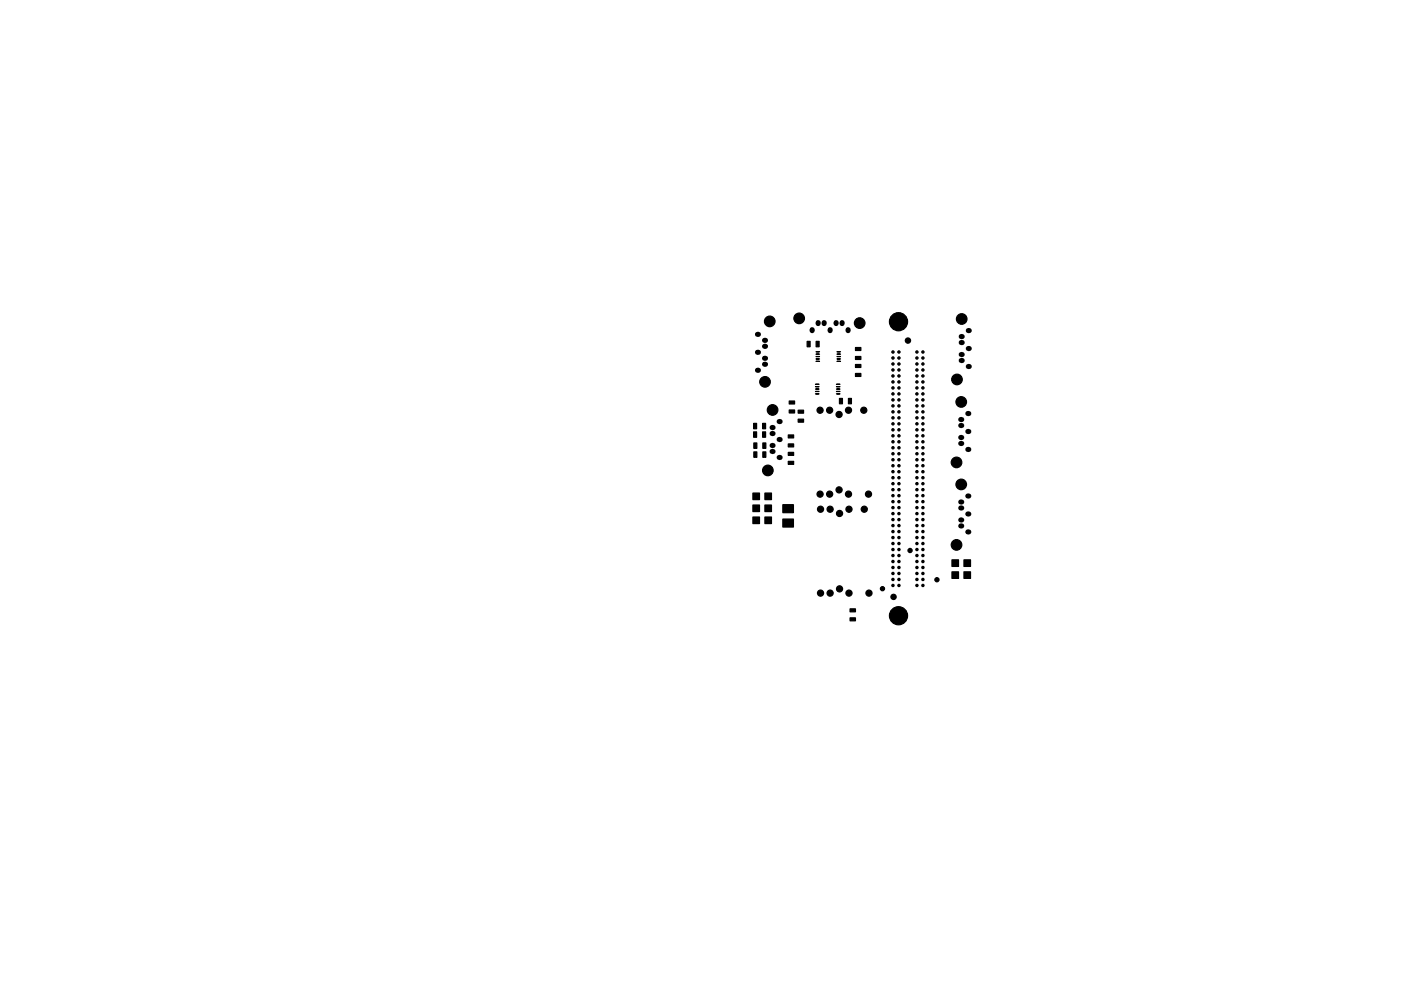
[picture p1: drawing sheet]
<svg xmlns="http://www.w3.org/2000/svg" width="297mm" height="210mm" viewBox="0 0 297 210" stroke-linecap="round" stroke-linejoin="round" font-family="sans-serif">
<g fill="#000" stroke="#000" stroke-width=".25">
<path d="M171.1 72.4h.7v1.2h-.7zM173 76.7h.8zM173 76.1l.8 .1zM173 75.6l.8 .1zM173 75.1h.8zM173 74.6h.8zM173 72.4h.7v1.2h-.7zM177.4 74.6h.8zM177.4 75.1h.8zM177.4 75.6l.8 .1zM177.4 76.1l.8 .1zM177.4 76.7h.8z"/>
<path d="M181.4 79.2h1.1v.7h-1.1zM181.4 77.3h1.1v.7h-1.1zM181.4 75.6h1.1v.7h-1.1zM181.4 73.7h1.1v.7h-1.1zM159.8 91.6h.6v1.2h-.6zM159.8 89.8h.6v1.2h-.6zM159.8 95.9h.7v1.1h-.7zM159.8 94h.7v1.1h-.7zM161.7 91.6h.6v1.2h-.6zM161.7 89.8h.6v1.2h-.6zM161.7 95.9h.7v1.1h-.7zM161.7 94h.7v1.1h-.7z"/>
<path d="M167.1 96h1.2v.6h-1.2zM167.1 97.9h1.2v.6h-1.2zM167.1 94.2h1.2v.6h-1.2zM167.1 92.3h1.2v.6h-1.2zM167.3 87h1.2v.6h-1.2zM167.3 85.1h1.2v.6h-1.2zM169.2 87h1.2v.7h-1.2zM169.2 88.9h1.2v.7h-1.2zM172.9 83.6h.8zM172.9 83l.8 .1zM172.9 82.5l.8 .1zM172.9 82h.8z"/>
<path d="M172.9 81.5h.8zM178 84.5h.6v1.2h-.6zM177.3 81.5h.8zM177.3 82h.8zM177.3 82.5l.8 .1zM177.3 83l.8 .1zM177.3 83.6h.8zM179.9 84.5h.6v1.2h-.6zM159.6 104.6h1.4v1.4h-1.4zM159.6 107.1h1.4v1.4h-1.4zM159.6 109.7h1.4v1.4h-1.4zM162.2 109.7h1.4v1.4h-1.4z"/>
<path d="M162.2 107.1h1.4v1.4h-1.4zM162.2 104.6h1.4v1.4h-1.4zM166 107.1h2.2v1.7h-2.2zM166 110.1h2.2v1.7h-2.2zM180.2 129.2h1.2v.6h-1.2zM180.2 131.1h1.2v.6h-1.2zM201.8 118.8h1.4v1.4h-1.4zM201.8 121.3h1.4v1.4h-1.4zM204.4 121.3h1.4v1.4h-1.4zM204.4 118.8h1.4v1.4h-1.4z"/>
<circle cx="163.2" cy="68.2" r="1.12"/>
<circle cx="169.4" cy="67.5" r="1.12"/>
<circle cx="182.3" cy="68.5" r="1.12"/>
<circle cx="189.3" cy="76" r=".24"/>
<circle cx="189.3" cy="77.2" r=".24"/>
<circle cx="189.3" cy="78.5" r=".24"/>
<circle cx="189.3" cy="79.8" r=".24"/>
<circle cx="189.3" cy="74.7" r=".24"/>
<circle cx="190.5" cy="68.3" r="1.92"/>
<circle cx="190.6" cy="77.2" r=".24"/>
<circle cx="190.6" cy="74.7" r=".24"/>
<circle cx="190.6" cy="79.8" r=".24"/>
<circle cx="190.6" cy="76" r=".24"/>
<circle cx="190.6" cy="78.5" r=".24"/>
<circle cx="192.5" cy="72.3" r=".56"/>
<circle cx="194.4" cy="77.2" r=".24"/>
<circle cx="194.4" cy="74.7" r=".24"/>
<circle cx="194.4" cy="79.8" r=".24"/>
<circle cx="194.4" cy="76" r=".24"/>
<circle cx="194.4" cy="78.5" r=".24"/>
<circle cx="195.7" cy="74.7" r=".24"/>
<circle cx="195.7" cy="79.8" r=".24"/>
<circle cx="195.7" cy="78.5" r=".24"/>
<circle cx="195.7" cy="77.2" r=".24"/>
<circle cx="195.7" cy="76" r=".24"/>
<circle cx="203.9" cy="67.7" r="1.12"/>
<circle cx="162.2" cy="81" r="1.12"/>
<circle cx="162.8" cy="99.8" r="1.12"/>
<circle cx="163.8" cy="87" r="1.12"/>
<circle cx="173.9" cy="87" r=".65"/>
<circle cx="175.9" cy="87" r=".65"/>
<circle cx="177.9" cy="87.9" r=".65"/>
<circle cx="179.9" cy="87" r=".65"/>
<circle cx="183.1" cy="87" r=".65"/>
<circle cx="189.3" cy="82.3" r=".24"/>
<circle cx="189.3" cy="83.6" r=".24"/>
<circle cx="189.3" cy="84.8" r=".24"/>
<circle cx="189.3" cy="95" r=".24"/>
<circle cx="189.3" cy="92.5" r=".24"/>
<circle cx="189.3" cy="96.3" r=".24"/>
<circle cx="189.3" cy="98.8" r=".24"/>
<circle cx="189.3" cy="88.7" r=".24"/>
<circle cx="189.3" cy="81" r=".24"/>
<circle cx="189.3" cy="93.7" r=".24"/>
<circle cx="189.3" cy="91.2" r=".24"/>
<circle cx="189.3" cy="87.4" r=".24"/>
<circle cx="189.3" cy="86.1" r=".24"/>
<circle cx="189.3" cy="97.5" r=".24"/>
<circle cx="189.3" cy="89.9" r=".24"/>
<circle cx="190.6" cy="98.8" r=".24"/>
<circle cx="190.6" cy="86.1" r=".24"/>
<circle cx="190.6" cy="81" r=".24"/>
<circle cx="190.6" cy="93.7" r=".24"/>
<circle cx="190.6" cy="87.4" r=".24"/>
<circle cx="190.6" cy="83.6" r=".24"/>
<circle cx="190.6" cy="84.8" r=".24"/>
<circle cx="190.6" cy="92.5" r=".24"/>
<circle cx="190.6" cy="97.5" r=".24"/>
<circle cx="190.6" cy="91.2" r=".24"/>
<circle cx="190.6" cy="95" r=".24"/>
<circle cx="190.6" cy="89.9" r=".24"/>
<circle cx="190.6" cy="96.3" r=".24"/>
<circle cx="190.6" cy="88.7" r=".24"/>
<circle cx="190.6" cy="82.3" r=".24"/>
<circle cx="194.4" cy="91.2" r=".24"/>
<circle cx="194.4" cy="98.8" r=".24"/>
<circle cx="194.4" cy="86.1" r=".24"/>
<circle cx="194.4" cy="84.8" r=".24"/>
<circle cx="194.4" cy="83.6" r=".24"/>
<circle cx="194.4" cy="93.7" r=".24"/>
<circle cx="194.4" cy="97.5" r=".24"/>
<circle cx="194.4" cy="96.3" r=".24"/>
<circle cx="194.4" cy="87.4" r=".24"/>
<circle cx="194.4" cy="89.9" r=".24"/>
<circle cx="194.4" cy="81" r=".24"/>
<circle cx="194.4" cy="95" r=".24"/>
<circle cx="194.4" cy="92.5" r=".24"/>
<circle cx="194.4" cy="82.3" r=".24"/>
<circle cx="194.4" cy="88.7" r=".24"/>
<circle cx="195.7" cy="81" r=".24"/>
<circle cx="195.7" cy="89.9" r=".24"/>
<circle cx="195.7" cy="87.4" r=".24"/>
<circle cx="195.7" cy="93.7" r=".24"/>
<circle cx="195.7" cy="96.3" r=".24"/>
<circle cx="195.7" cy="91.2" r=".24"/>
<circle cx="195.7" cy="98.8" r=".24"/>
<circle cx="195.7" cy="97.5" r=".24"/>
<circle cx="195.7" cy="86.1" r=".24"/>
<circle cx="195.7" cy="95" r=".24"/>
<circle cx="195.7" cy="92.5" r=".24"/>
<circle cx="195.7" cy="84.8" r=".24"/>
<circle cx="195.7" cy="83.6" r=".24"/>
<circle cx="195.7" cy="82.3" r=".24"/>
<circle cx="195.7" cy="88.7" r=".24"/>
<circle cx="202.8" cy="98.1" r="1.12"/>
<circle cx="202.9" cy="80.5" r="1.12"/>
<circle cx="203.8" cy="85.3" r="1.12"/>
<circle cx="173.9" cy="104.8" r=".65"/>
<circle cx="174" cy="108" r=".65"/>
<circle cx="175.9" cy="104.8" r=".65"/>
<circle cx="176" cy="108" r=".65"/>
<circle cx="177.9" cy="103.9" r=".65"/>
<circle cx="178" cy="108.9" r=".65"/>
<circle cx="179.9" cy="104.8" r=".65"/>
<circle cx="180" cy="108" r=".65"/>
<circle cx="183.2" cy="108" r=".65"/>
<circle cx="184.1" cy="104.8" r=".65"/>
<circle cx="189.3" cy="100.1" r=".24"/>
<circle cx="189.3" cy="112.8" r=".24"/>
<circle cx="189.3" cy="105.2" r=".24"/>
<circle cx="189.3" cy="111.5" r=".24"/>
<circle cx="189.3" cy="107.7" r=".24"/>
<circle cx="189.3" cy="119.1" r=".24"/>
<circle cx="189.3" cy="116.6" r=".24"/>
<circle cx="189.3" cy="102.6" r=".24"/>
<circle cx="189.3" cy="106.4" r=".24"/>
<circle cx="189.3" cy="117.9" r=".24"/>
<circle cx="189.3" cy="101.4" r=".24"/>
<circle cx="189.3" cy="110.2" r=".24"/>
<circle cx="189.3" cy="114.1" r=".24"/>
<circle cx="189.3" cy="115.3" r=".24"/>
<circle cx="189.3" cy="103.9" r=".24"/>
<circle cx="189.3" cy="109" r=".24"/>
<circle cx="190.6" cy="101.4" r=".24"/>
<circle cx="190.6" cy="100.1" r=".24"/>
<circle cx="190.6" cy="119.1" r=".24"/>
<circle cx="190.6" cy="114.1" r=".24"/>
<circle cx="190.6" cy="109" r=".24"/>
<circle cx="190.6" cy="115.3" r=".24"/>
<circle cx="190.6" cy="111.5" r=".24"/>
<circle cx="190.6" cy="116.6" r=".24"/>
<circle cx="190.6" cy="105.2" r=".24"/>
<circle cx="190.6" cy="102.6" r=".24"/>
<circle cx="190.6" cy="112.8" r=".24"/>
<circle cx="190.6" cy="107.7" r=".24"/>
<circle cx="190.6" cy="106.4" r=".24"/>
<circle cx="190.6" cy="117.9" r=".24"/>
<circle cx="190.6" cy="110.2" r=".24"/>
<circle cx="190.6" cy="103.9" r=".24"/>
<circle cx="193" cy="116.8" r=".44"/>
<circle cx="194.4" cy="100.1" r=".24"/>
<circle cx="194.4" cy="103.9" r=".24"/>
<circle cx="194.4" cy="110.2" r=".24"/>
<circle cx="194.4" cy="109" r=".24"/>
<circle cx="194.4" cy="106.4" r=".24"/>
<circle cx="194.4" cy="107.7" r=".24"/>
<circle cx="194.4" cy="111.5" r=".24"/>
<circle cx="194.4" cy="115.3" r=".24"/>
<circle cx="194.4" cy="114.1" r=".24"/>
<circle cx="194.4" cy="101.4" r=".24"/>
<circle cx="194.4" cy="112.8" r=".24"/>
<circle cx="194.4" cy="119.1" r=".24"/>
<circle cx="194.4" cy="116.6" r=".24"/>
<circle cx="194.4" cy="117.9" r=".24"/>
<circle cx="194.4" cy="105.2" r=".24"/>
<circle cx="194.4" cy="102.6" r=".24"/>
<circle cx="195.7" cy="115.3" r=".24"/>
<circle cx="195.7" cy="110.2" r=".24"/>
<circle cx="195.7" cy="101.4" r=".24"/>
<circle cx="195.7" cy="109" r=".24"/>
<circle cx="195.7" cy="114.1" r=".24"/>
<circle cx="195.7" cy="116.6" r=".24"/>
<circle cx="195.7" cy="119.1" r=".24"/>
<circle cx="195.7" cy="107.7" r=".24"/>
<circle cx="195.7" cy="111.5" r=".24"/>
<circle cx="195.7" cy="105.2" r=".24"/>
<circle cx="195.7" cy="112.8" r=".24"/>
<circle cx="195.7" cy="106.4" r=".24"/>
<circle cx="195.7" cy="103.9" r=".24"/>
<circle cx="195.7" cy="100.1" r=".24"/>
<circle cx="195.7" cy="117.9" r=".24"/>
<circle cx="195.7" cy="102.6" r=".24"/>
<circle cx="202.8" cy="115.6" r="1.12"/>
<circle cx="203.8" cy="102.8" r="1.12"/>
<circle cx="174" cy="125.8" r=".65"/>
<circle cx="176" cy="125.8" r=".65"/>
<circle cx="178" cy="124.9" r=".65"/>
<circle cx="180" cy="125.8" r=".65"/>
<circle cx="184.2" cy="125.8" r=".65"/>
<circle cx="187.1" cy="124.9" r=".44"/>
<circle cx="189.3" cy="122.9" r=".24"/>
<circle cx="189.3" cy="124.2" r=".24"/>
<circle cx="189.3" cy="120.4" r=".24"/>
<circle cx="189.3" cy="121.7" r=".24"/>
<circle cx="189.4" cy="126.6" r=".56"/>
<circle cx="190.5" cy="130.6" r="1.92"/>
<circle cx="190.6" cy="120.4" r=".24"/>
<circle cx="190.6" cy="122.9" r=".24"/>
<circle cx="190.6" cy="121.7" r=".24"/>
<circle cx="190.6" cy="124.2" r=".24"/>
<circle cx="194.4" cy="124.2" r=".24"/>
<circle cx="194.4" cy="121.7" r=".24"/>
<circle cx="194.4" cy="120.4" r=".24"/>
<circle cx="194.4" cy="122.9" r=".24"/>
<circle cx="195.7" cy="124.2" r=".24"/>
<circle cx="195.7" cy="121.7" r=".24"/>
<circle cx="195.7" cy="120.4" r=".24"/>
<circle cx="195.7" cy="122.9" r=".24"/>
<circle cx="198.7" cy="123" r=".44"/>
</g>
<g fill="none" stroke="#000" stroke-width="1.1">
<path d="M160.6 70.9h.2M160.6 74.7h.2M160.6 78.6h.2M162.1 77.3h.2M162.1 76h.2M162.1 73.5h.2M162.1 72.2h.2M172.2 69.9v.2M173.5 68.4v.2M174.7 68.4v.2M176 69.9v.2M177.3 68.4v.2"/>
<path d="M178.5 68.4v.2M179.8 69.9v.2M203.8 71.4h.2M203.8 72.7h.2M203.8 75.2h.2M203.8 76.5h.2M205.3 77.8h.2M205.3 73.9h.2M205.3 70.1h.2M163.7 90.7h.2M163.7 92h.2M163.7 94.5h.2"/>
<path d="M163.7 95.8h.2M165.2 97.1h.2M165.2 93.2h.2M165.2 89.4h.2M203.7 89h.2M203.7 90.3h.2M203.7 92.8h.2M203.7 94.1h.2M205.2 95.4h.2M205.2 91.5h.2M205.2 87.7h.2M203.7 106.5h.2"/>
<path d="M203.7 107.8h.2M203.7 110.3h.2M203.7 111.6h.2M205.2 112.9h.2M205.2 109h.2M205.2 105.2h.2"/>
</g>
</svg>
